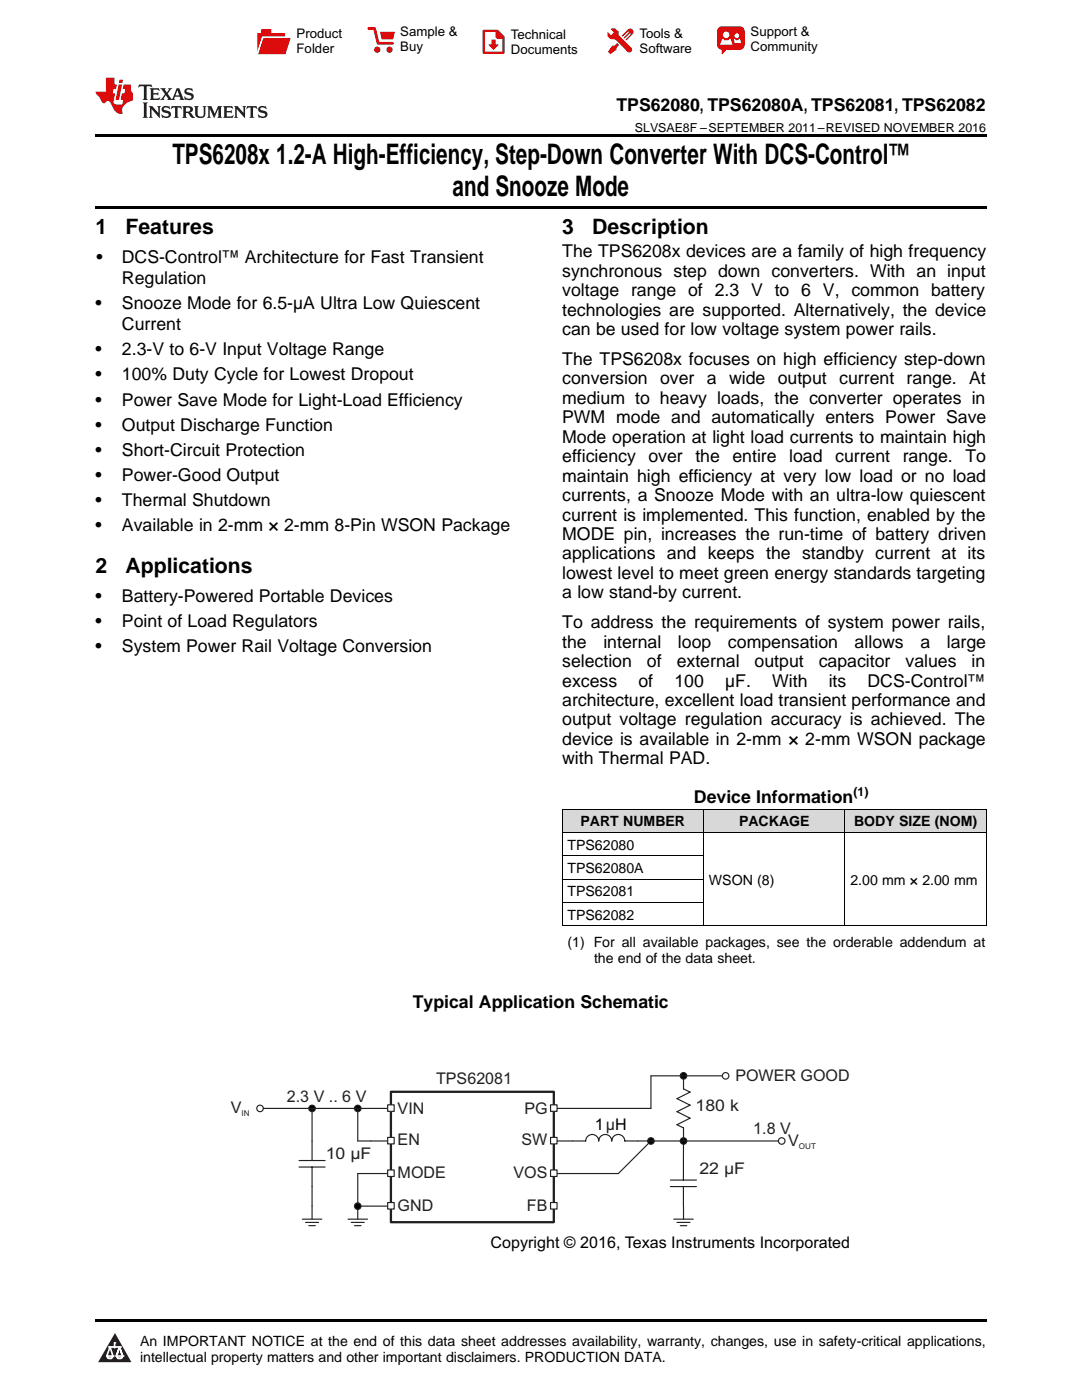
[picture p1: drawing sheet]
<svg xmlns="http://www.w3.org/2000/svg" width="216mm" height="279mm" viewBox="0 0 216 279" stroke-linecap="round" stroke-linejoin="round" font-family="sans-serif">
<defs><g id="words">
<g font-size="5.6">
<text x="34.4" y="32.8">TPS6208x 1.2-A High-Efficiency, Step-Down Converter With DCS-Control™</text>
<text x="90.3" y="39.2">and Snooze Mode</text>
</g>
<g font-size="4.2">
<text x="19" y="46.7">1</text>
<text x="25" y="46.7">Features</text>
<text x="112.2" y="46.7">3</text>
<text x="118.2" y="46.7">Description</text>
<text x="19" y="114.4">2</text>
<text x="25" y="114.4">Applications</text>
</g>
<g font-size="3.5">
<text x="123" y="22.2">TPS62080, TPS62080A, TPS62081, TPS62082</text>
<text x="19.2" y="52.4">•</text>
<text x="24.3" y="52.4">DCS-Control™ Architecture for Fast Transient</text>
<text x="112.2" y="51.4">The TPS6208x devices are a family of high frequency</text>
<text x="24.3" y="56.7">Regulation</text>
<text x="112.2" y="55.2">synchronous step down converters. With an input</text>
<text x="112.2" y="59.1">voltage range of 2.3 V to 6 V, common battery</text>
<text x="19" y="61.7">•</text>
<text x="24.3" y="61.7">Snooze Mode for 6.5-µA Ultra Low Quiescent</text>
<text x="24.3" y="65.9">Current</text>
<text x="112.2" y="63">technologies are supported. Alternatively, the device</text>
<text x="19" y="70.9">•</text>
<text x="24.3" y="70.9">2.3-V to 6-V Input Voltage Range</text>
<text x="112.2" y="66.9">can be used for low voltage system power rails.</text>
<text x="19" y="75.9">•</text>
<text x="24.3" y="75.9">100% Duty Cycle for Lowest Dropout</text>
<text x="112.2" y="72.8">The TPS6208x focuses on high efficiency step-down</text>
<text x="112.2" y="76.7">conversion over</text>
<text x="141" y="76.7">a</text>
<text x="145.5" y="76.7">wide</text>
<text x="155.2" y="76.7">output current range. At</text>
<text x="19" y="80.9">•</text>
<text x="24.3" y="80.9">Power Save Mode for Light-Load Efficiency</text>
<text x="112.2" y="80.6">medium to heavy loads, the converter operates in</text>
<text x="19" y="85.9">•</text>
<text x="24.3" y="85.9">Output Discharge Function</text>
<text x="112.2" y="84.5">PWM mode and automatically enters Power Save</text>
<text x="112.2" y="88.4">Mode operation at light load currents to maintain high</text>
<text x="19" y="90.9">•</text>
<text x="19" y="96">•</text>
<text x="24.3" y="90.9">Short-Circuit Protection</text>
<text x="24.3" y="96">Power-Good Output</text>
<text x="112.2" y="92.3">efficiency</text>
<text x="129.4" y="92.3">over</text>
<text x="138.8" y="92.3">the</text>
<text x="146.2" y="92.3">entire</text>
<text x="157.5" y="92.3">load</text>
<text x="166.7" y="92.3">current</text>
<text x="180.1" y="92.3">range.</text>
<text x="192.6" y="92.3">To</text>
<text x="19" y="101">•</text>
<text x="24.3" y="101">Thermal Shutdown</text>
<text x="112.2" y="96.1">maintain high efficiency at very low load or no load</text>
<text x="112.2" y="100">currents, a Snooze Mode with an ultra-low quiescent</text>
<text x="19" y="106">•</text>
<text x="24.3" y="106">Available in 2-mm × 2-mm 8-Pin WSON Package</text>
<text x="112.2" y="103.9">current is implemented. This function, enabled by the</text>
<text x="112.2" y="107.8">MODE pin, increases the run-time of battery driven</text>
<text x="112.2" y="111.7">applications and keeps the standby current at its</text>
<text x="112.2" y="115.5">lowest level to meet green energy standards targeting</text>
<text x="112.2" y="119.4">a low stand-by current.</text>
<text x="19" y="120.1">•</text>
<text x="19" y="125.1">•</text>
<text x="24.3" y="120.1">Battery-Powered Portable Devices</text>
<text x="24.3" y="125.1">Point of Load Regulators</text>
<text x="112.2" y="125.4">To address the requirements of system power rails,</text>
<text x="19" y="130.1">•</text>
<text x="24.3" y="130.1">System Power Rail Voltage Conversion</text>
<text x="112.2" y="129.3">the</text>
<text x="120.4" y="129.3">internal</text>
<text x="135.3" y="129.3">loop</text>
<text x="145.3" y="129.3">compensation</text>
<text x="170.5" y="129.3">allows</text>
<text x="183.7" y="129.3">a</text>
<text x="188.9" y="129.3">large</text>
<text x="112.2" y="133.1">selection</text>
<text x="112.2" y="137">excess</text>
<text x="127.4" y="137">of</text>
<text x="129.1" y="133.1">of</text>
<text x="134.6" y="137">100</text>
<text x="135" y="133.1">external</text>
<text x="144.7" y="137">µF.</text>
<text x="150.6" y="133.1">output</text>
<text x="154.1" y="137">With</text>
<text x="163.4" y="133.1">capacitor</text>
<text x="165.4" y="137">its</text>
<text x="173.1" y="137">DCS-Control™</text>
<text x="180.7" y="133.1">values</text>
<text x="193.9" y="133.1">in</text>
<text x="112.2" y="140.9">architecture, excellent load transient performance and</text>
<text x="112.2" y="144.8">output voltage regulation accuracy is achieved. The</text>
<text x="112.2" y="148.7">device is available in 2-mm × 2-mm WSON package</text>
<text x="112.2" y="152.5">with Thermal PAD.</text>
<text x="138.5" y="160.3">Device Information</text>
<text x="82.4" y="201.3">Typical Application Schematic</text>
</g>
<g font-size="3.2" fill="#231f20">
<text x="146.7" y="215.7">POWER GOOD</text>
<text x="57.2" y="220">2.3 V .. 6 V</text>
<text x="87" y="216.4">TPS62081</text>
<text x="138.8" y="221.7">180 k</text>
<text x="46" y="222.2">V</text>
<text x="79.3" y="222.4">VIN</text>
<text x="104.6" y="222.4">PG</text>
<text x="150.3" y="226.3">1.8 V</text>
<text x="65" y="231.3">10 µF</text>
<text x="79.3" y="228.6">EN</text>
<text x="104" y="228.6">SW</text>
<text x="157.3" y="228.7">V</text>
<text x="79.3" y="235.1">MODE</text>
<text x="102.5" y="235.1">VOS</text>
<text x="139.6" y="234.2">22 µF</text>
<text x="79.3" y="241.6">GND</text>
<text x="105.1" y="241.7">FB</text>
</g>
<g font-size="3.2">
<text x="118.7" y="225.4">1µH</text>
<text x="97.9" y="249.1">Copyright © 2016, Texas Instruments Incorporated</text>
</g>
<g font-size="2.8">
<text x="115.8" y="164.9">PART NUMBER</text>
<text x="147.5" y="164.9">PACKAGE</text>
<text x="170.4" y="164.9">BODY SIZE (NOM)</text>
<text x="113.2" y="169.6">TPS62080</text>
<text x="113.2" y="174.2">TPS62080A</text>
<text x="113.2" y="178.9">TPS62081</text>
<text x="141.5" y="176.6">WSON (8)</text>
<text x="169.7" y="176.6">2.00 mm × 2.00 mm</text>
<text x="113.2" y="183.6">TPS62082</text>
<text x="113.2" y="189.1">(1) For all available packages, see the orderable addendum at</text>
<text x="118.5" y="192.2">the end of the data sheet.</text>
<text x="27.9" y="268.6">An IMPORTANT NOTICE at the end of this data sheet addresses availability, warranty, changes, use in safety-critical applications,</text>
<text x="27.9" y="271.8">intellectual property matters and other important disclaimers. PRODUCTION DATA.</text>
</g>
<g font-size="2.6">
<text x="59.2" y="7.6">Product</text>
<text x="59.2" y="10.6">Folder</text>
<text x="79.9" y="7.3">Sample &amp;</text>
<text x="79.9" y="10.2">Buy</text>
<text x="101.9" y="7.8">Technical</text>
<text x="101.9" y="10.8">Documents</text>
<text x="127.6" y="7.6">Tools &amp;</text>
<text x="127.6" y="10.6">Software</text>
<text x="149.8" y="7.2">Support &amp;</text>
<text x="149.8" y="10.2">Community</text>
</g>
<g font-size="2.5">
<text x="126.7" y="26.3">SLVSAE8F –SEPTEMBER 2011–REVISED NOVEMBER 2016</text>
<text x="170.3" y="158.9">(1)</text>
</g>
<g font-size="1.6" fill="#231f20">
<text x="48.2" y="222.8">IN</text>
<text x="159.4" y="229.3">OUT</text>
</g>
</g></defs>
<g fill="#d8d8d8">
<path d="M112.2 161.5h28.2v4.7h-28.2z"/>
<path d="M140.4 161.5h28.2v4.7h-28.2z"/>
<path d="M168.6 161.5h28.2v4.7h-28.2z"/>
</g>
<path d="M22.9 266l3.3 5.9h-6.6z" fill="#231f20"/>
<path d="M21.3 270.6h1.2l-.3 .5h-.3a.53 .53 0 0 1-.6-.5z" fill-rule="evenodd" fill="#fff"/>
<path d="M21.3 270.6h1.2l-.3 .5h-.3a.53 .53 0 0 1-.6-.5z" fill="none" stroke="#231f20" stroke-width=".33"/>
<path d="M21.3 270.6l1.2 .1-.3 .4h-.5z" fill="none" stroke="#fff" stroke-width=".33"/>
<path d="M22.9 268.9h.1" fill="none" stroke="#fff" stroke-width=".33"/>
<path d="M22.9 268v.9z" fill="#fff"/>
<path d="M22.9 268v.9z" fill="none" stroke="#fff" stroke-width=".33"/>
<circle cx="22.9" cy="268" r=".16" fill="#fff"/>
<path d="M21.8 268.8h.1" fill="none" stroke="#fff" stroke-width=".33"/>
<path d="M21.8 268.8h2.2z" fill="#fff"/>
<path d="M21.8 268.8h2.2z" fill="none" stroke="#fff" stroke-width=".33"/>
<circle cx="24" cy="268.8" r=".16" fill="#fff"/>
<path d="M23.2 270.6h.1" fill="none" stroke="#fff" stroke-width=".33"/>
<path d="M23.8 268.8l-.6 1.8z" fill="#fff"/>
<path d="M23.8 268.8l-.6 1.8z" fill="none" stroke="#fff" stroke-width=".33"/>
<path d="M23.8 268.8l.7 1.8z" fill="#fff"/>
<path d="M23.8 268.8l.7 1.8z" fill="none" stroke="#fff" stroke-width=".33"/>
<path d="M24.4 270.6h.1" fill="none" stroke="#fff" stroke-width=".33"/>
<circle cx="21.3" cy="270.6" r=".16" fill="#fff"/>
<path d="M22 268.8l-.7 1.8z" fill="#fff"/>
<path d="M22 268.8l-.7 1.8z" fill="none" stroke="#fff" stroke-width=".33"/>
<path d="M22 268.8l.5 1.8z" fill="#fff"/>
<path d="M22 268.8l.5 1.8z" fill="none" stroke="#fff" stroke-width=".33"/>
<circle cx="22.5" cy="270.6" r=".16" fill="#fff"/>
<path d="M23.3 270.6h1.2a.63 .63 0 0 1-.6 .5 .63 .63 0 0 1-.6-.5z" fill-rule="evenodd" fill="#fff"/>
<path d="M23.3 270.6h1.2a.63 .63 0 0 1-.6 .5 .63 .63 0 0 1-.6-.5z" fill="none" stroke="#231f20" stroke-width=".33"/>
<path d="M23.3 270.6h1.2l-.4 .5h-.5z" fill="none" stroke="#fff" stroke-width=".33"/>
<path d="M23.2 270.6h.1" fill="none" stroke="#fff" stroke-width=".33"/>
<circle cx="24.5" cy="270.6" r=".16" fill="#fff"/>
<path d="M19 263.2h177.8v.5h-177.8z" fill="#000"/>
<g fill="none" stroke="#231f20" stroke-width=".23">
<path d="M136.4 214.7v2.6l1.3 .7-2.6 1.3 2.6 1.3-2.6 1.3 2.6 1.3-2.6 1.3 1.3 .6v10.4M144.1 214.7h-14.2v6.5h-18.9M52.5 221.2h24.7M59.7 231.6h5.2M59.7 232.9h5.2M62.3 221.2v10.4M62.3 232.9v10.4M71.4 221.2v6.5h5.8M77.2 234.2h-5.8v9.1M111 227.7h5.9a1.3 1.3 0 0 1 1.3-1.3 1.3 1.3 0 0 1 1.3 1.3 1.3 1.3 0 0 1 1.3-1.3 1.3 1.3 0 0 1 1.3 1.3 1.3 1.3 0 0 1 1.3-1.3 1.3 1.3 0 0 1 1.3 1.3h30.6M129.9 227.7l-6.5 6.5h-12.4M133.8 235.5h5.2"/>
<path d="M133.8 236.8h5.2M136.4 236.8v6.5M60.3 243.3h3.9M61 244h2.6M61.6 244.6h1.3M69.4 243.3h3.9M70.1 244h2.6M70.7 244.6h1.3M71.4 240.7h5.8M134.4 243.3h3.9M135.1 244h2.6M135.7 244.6h1.3"/>
<circle cx="136.4" cy="214.7" r=".65"/>
<circle cx="144.8" cy="214.7" r=".65"/>
<circle cx="51.9" cy="221.2" r=".65"/>
<circle cx="62.3" cy="221.2" r=".65"/>
<circle cx="71.4" cy="221.2" r=".65"/>
<circle cx="129.9" cy="227.7" r=".65"/>
<circle cx="136.4" cy="227.7" r=".65"/>
<circle cx="156" cy="227.7" r=".65"/>
<circle cx="71.4" cy="240.7" r=".65"/>
</g>
<g fill="#000">
<circle cx="136.4" cy="214.7" r=".65"/>
<circle cx="62.3" cy="221.2" r=".65"/>
<circle cx="71.4" cy="221.2" r=".65"/>
<circle cx="129.9" cy="227.7" r=".65"/>
<circle cx="136.4" cy="227.7" r=".65"/>
<circle cx="71.4" cy="240.7" r=".65"/>
</g>
<path d="M78 217.9h32.5v26h-32.5z" fill="none" stroke="#231f20" stroke-width=".46"/>
<path d="M77.4 227h1.3v1.3h-1.3z" fill-rule="evenodd" fill="#fff"/>
<path d="M77.4 227h1.3v1.3h-1.3z" fill="none" stroke="#231f20" stroke-width=".23"/>
<path d="M77.4 240h1.3v1.3h-1.3z" fill-rule="evenodd" fill="#fff"/>
<path d="M77.4 240h1.3v1.3h-1.3z" fill="none" stroke="#231f20" stroke-width=".23"/>
<path d="M77.4 233.5h1.3v1.3h-1.3z" fill-rule="evenodd" fill="#fff"/>
<path d="M77.4 233.5h1.3v1.3h-1.3z" fill="none" stroke="#231f20" stroke-width=".23"/>
<path d="M77.4 220.5h1.3v1.3h-1.3z" fill-rule="evenodd" fill="#fff"/>
<path d="M77.4 220.5h1.3v1.3h-1.3z" fill="none" stroke="#231f20" stroke-width=".23"/>
<path d="M109.9 227h1.3v1.3h-1.3z" fill-rule="evenodd" fill="#fff"/>
<path d="M109.9 227h1.3v1.3h-1.3z" fill="none" stroke="#231f20" stroke-width=".23"/>
<path d="M109.9 240h1.3v1.3h-1.3z" fill-rule="evenodd" fill="#fff"/>
<path d="M109.9 240h1.3v1.3h-1.3z" fill="none" stroke="#231f20" stroke-width=".23"/>
<path d="M109.9 233.5h1.3v1.3h-1.3z" fill-rule="evenodd" fill="#fff"/>
<path d="M109.9 233.5h1.3v1.3h-1.3z" fill="none" stroke="#231f20" stroke-width=".23"/>
<path d="M109.9 220.5h1.3v1.3h-1.3z" fill-rule="evenodd" fill="#fff"/>
<path d="M109.9 220.5h1.3v1.3h-1.3z" fill="none" stroke="#231f20" stroke-width=".23"/>
<path d="M112.2 175.5h28.2M112.2 170.8h28.2M112.2 166.1h84.6M112.2 161.5h84.6M112.2 161.5v23.3M140.4 161.5v23.3M168.6 161.5v23.3M196.8 161.5v23.3M112.2 184.8h84.6M112.2 180.1h28.2" fill="none" stroke="#000" stroke-width=".2"/>
<path d="M19 26.8h177.8v.6h-177.8zM19 41.2h177.8v.5h-177.8z" fill="#000"/>
<path d="M27.7 16.9l-.1 .6 .6-.3h.5v.2v2.2l-.2 .4h1l-.2-.4v-2.2v-.2h.5l.6 .3-.2-.6zM29.9 17.6l.2 .4v1.6l-.2 .4h1.9l.1-.6a1.09 1.09 0 0 1-1.3 .1v-.6h.6l.4 .2v-.7l-.2 .2h-.8v-.6l.2-.1a1.01 1.01 0 0 1 1 .3l-.1-.6zM32 17.6l.9 1.2-1 1.2h.9l-.2-.3 .5-.7 .5 .7-.3 .3h1.7l-.2-.3 .1-.4h1l.1 .4-.2 .3h1l-.3-.4-.7-2h-.5l-1 2.2-.8-1.1 .9-1.1h-.9l.2 .2-.4 .7-.4-.7 .2-.2zM35.4 18l.4 1h-.8zM37 17.7a.66 .66 0 0 0-.2 .8 .66 .66 0 0 0 .6 .4l.7 .2 .1 .2a.8 .8 0 0 1-.7 .4 .8 .8 0 0 1-.7-.5l.1 .8 .2-.2a.94 .94 0 0 0 1.1 .1 .94 .94 0 0 0 .4-.9 1.48 1.48 0 0 0-1.3-.6v-.4a1.1 1.1 0 0 1 1.2 .2l-.2-.6-.2 .1-.5-.1zM28.5 20.4l.2 .4v2.3l-.2 .4h1l-.2-.4v-2.3l.2-.4zM29.7 21.2l.2 .4v1.5l-.2 .4h.8l-.3-.4 .1-1.3 1.6 1.8v-2l.2-.4h-.7l.2 .2v1.1l-1.2-1.3zM32.5 21.3a.66 .66 0 0 0-.2 .8 .66 .66 0 0 0 .6 .4l.6 .2 .2 .2a.8 .8 0 0 1-.8 .4 .8 .8 0 0 1-.7-.5l.2 .7 .2-.1a.94 .94 0 0 0 1 .1 .94 .94 0 0 0 .5-1 1.47 1.47 0 0 0-1.3-.6l-.1-.3a1.1 1.1 0 0 1 1.3 .2l-.2-.6-.2 .1-.5-.2zM34.3 21.2l-.2 .6a.64 .64 0 0 1 .8-.3v1.6l-.2 .4h1l-.3-.4 .1-1.6a.66 .66 0 0 1 .8 .3l-.2-.6zM36.3 21.2l.3 .4v1.5l-.3 .4h1l-.2-.2v-.7h.5l.1 .1a.8 .8 0 0 0 1.2 .7l-1-1a.62 .62 0 0 0 .6-.5 .62 .62 0 0 0-.6-.7zM37.1 21.5h.1a.48 .48 0 0 1 .6 0 .48 .48 0 0 1 .1 .6l-.2 .1-.6 .1zM38.7 21.2l.2 .2a2.29 2.29 0 0 0 .4 2 1.05 1.05 0 0 0 1.7-.7v-1.3l.2-.2h-.8l.2 .4v1.1a.61 .61 0 0 1-.6 .6 .61 .61 0 0 1-.6-.6v-1.1l.3-.4zM41.3 21.2l.3 .4v1.5l-.3 .4h.8l-.2-.4v-1.4l.8 1.9 .9-1.9v1.4l-.2 .4h.9l-.2-.4v-1.5l.2-.4h-.8l-.7 1.5-.6-1.5zM44.5 21.2l.2 .4v1.5l-.2 .4h1.9l.2-.6a1.1 1.1 0 0 1-1.4 .2v-.7h.6l.4 .2v-.6l-.2 .1-.8 .1v-.6l.2-.1a1.02 1.02 0 0 1 1.1 .2l-.2-.5zM46.7 21.2l.2 .4v1.5l-.2 .4h.8l-.3-.4 .1-1.3 1.6 1.8v-2l.2-.4h-.7l.2 .2v1.1l-1.2-1.3zM49.3 21.2l-.1 .6a.64 .64 0 0 1 .8-.3v1.6l-.3 .4h1l-.2-.4v-1.6a.66 .66 0 0 1 .8 .3l-.1-.6zM51.7 21.3a.66 .66 0 0 0-.2 .7 .66 .66 0 0 0 .7 .5l.6 .2 .1 .2a.8 .8 0 0 1-.7 .4 .8 .8 0 0 1-.7-.5l.1 .7 .2-.1a.94 .94 0 0 0 1.1 .1 .94 .94 0 0 0 .4-1 1.48 1.48 0 0 0-1.2-.6l-.1-.3a1.1 1.1 0 0 1 1.2 .2l-.2-.6-.1 .1-.6-.2z" fill="#231f20"/>
<path d="M21.1 15.5v2.8h-2v.4l.9 .9a.96 .96 0 0 0 1 1 .59 .59 0 0 1 .5-.4 .59 .59 0 0 1 .5 .3l.4 .8a1.61 1.61 0 0 0 2.1 1.3 1.63 1.63 0 0 1 1.1-2.2l.9-.3v-1.5a1.6 1.6 0 0 1-.4-1.7h-1.4l-.2 .9h.5l-.2 .8h-.5l-.2 1v.3h.5l-.2 .9h-.7a.74 .74 0 0 1-1-.6l.3-1.6h-.5l.2-.8h.5l.1-.9h-.4v-1.4zM23.7 16.9l-.7 3h.8l.6-3zM23.8 15.9l-.1 .7h.7l.2-.7z" fill="#ee1d23"/>
<g fill="#d60000">
<path d="M52.1 5.8h2v.8h2.8v4.2h-5.5v-4.2h.7z" fill-rule="evenodd"/>
<path d="M52.4 7.5h5.6l-1 3.3h-5.6z" fill-rule="evenodd"/>
</g>
<path d="M52.4 7.4h5.7l-.1 .1h-5.5l-1.1 3.3z" fill-rule="evenodd" fill="#fff"/>
<path d="M52.4 7.4h5.7l-.1 .1h-5.5l-1.1 3.3z" fill="none" stroke="#fff" stroke-width=".2"/>
<path d="M73.6 5.7h1.1l.7 2.9h2.9" fill="none" stroke="#d60000" stroke-width=".55"/>
<g fill="#d60000">
<path d="M75.8 6.3h3l-.4 1.6h-2.2z" fill-rule="evenodd"/>
<circle cx="75.3" cy="9.9" r=".62"/>
<circle cx="77.7" cy="9.9" r=".62"/>
</g>
<path d="M96.5 6.2h2.7l1.3 1.2v3.1h-4z" fill="none" stroke="#d60000" stroke-width=".44"/>
<g fill="#d60000">
<path d="M98.1 7.9h.8v1h.5l-.9 1.1-1-1v-.1h.6z" fill-rule="evenodd"/>
<path d="M98.9 6.2h.3l1.3 1.2v.4h-1.3l-.3-.4z" fill-rule="evenodd"/>
<path d="M121.9 5.7h.8l.7 .6 .1 .7 2.5 2.5-.8 .8-2.3-2.3-1.1-.2-.6-.6v-.8l.7 .6 .5-.4v-.2l-.5-.5z" fill-rule="evenodd"/>
<path d="M122.2 9.1h.4l.5-.5 .4 .4-.5 .5v.4l-1.2 .9-.5-.5z" fill-rule="evenodd"/>
<path d="M125.3 5.9a.67 .67 0 0 1 .9 0 .67 .67 0 0 1 0 .9z" fill-rule="evenodd"/>
<path d="M125.3 5.9l.9 .9-1.2 1.2h-.2v-.2l1-.9v-.2h-.2l-.9 1h-.2v-.2l.9-1 .1-.2h-.3l-.9 1h-.2v-.2z" fill-rule="evenodd"/>
<circle cx="125.6" cy="9.9" r=".54"/>
</g>
<path d="M123.3 6.3v.7" fill="none" stroke="#d60000" stroke-width=".2"/>
<g fill="#d60000">
<path d="M143.4 5.5l.6-.2h3.6a.95 .95 0 0 1 1 .9v2.8a.95 .95 0 0 1-1 .9h-3.6a.95 .95 0 0 1-.9-.9v-2.8z" fill-rule="evenodd"/>
<path d="M144 9.9h.9l-.7 .9h-.2z" fill-rule="evenodd"/>
</g>
<g fill="#fff">
<path d="M146.6 8.6h1.3z"/>
<path d="M144.1 7.8h.3l.1 .2h.8l.2-.2h.3l.4 1.1h-2.5z" fill-rule="evenodd"/>
<path d="M146.4 7.8h.3l.1 .2h.5l.2-.2h.2l.2 .8h-1.3z" fill-rule="evenodd"/>
<circle cx="144.9" cy="6.9" r=".65"/>
<circle cx="147" cy="7.1" r=".48"/>
</g>
<use href="#words"/>
</svg>
